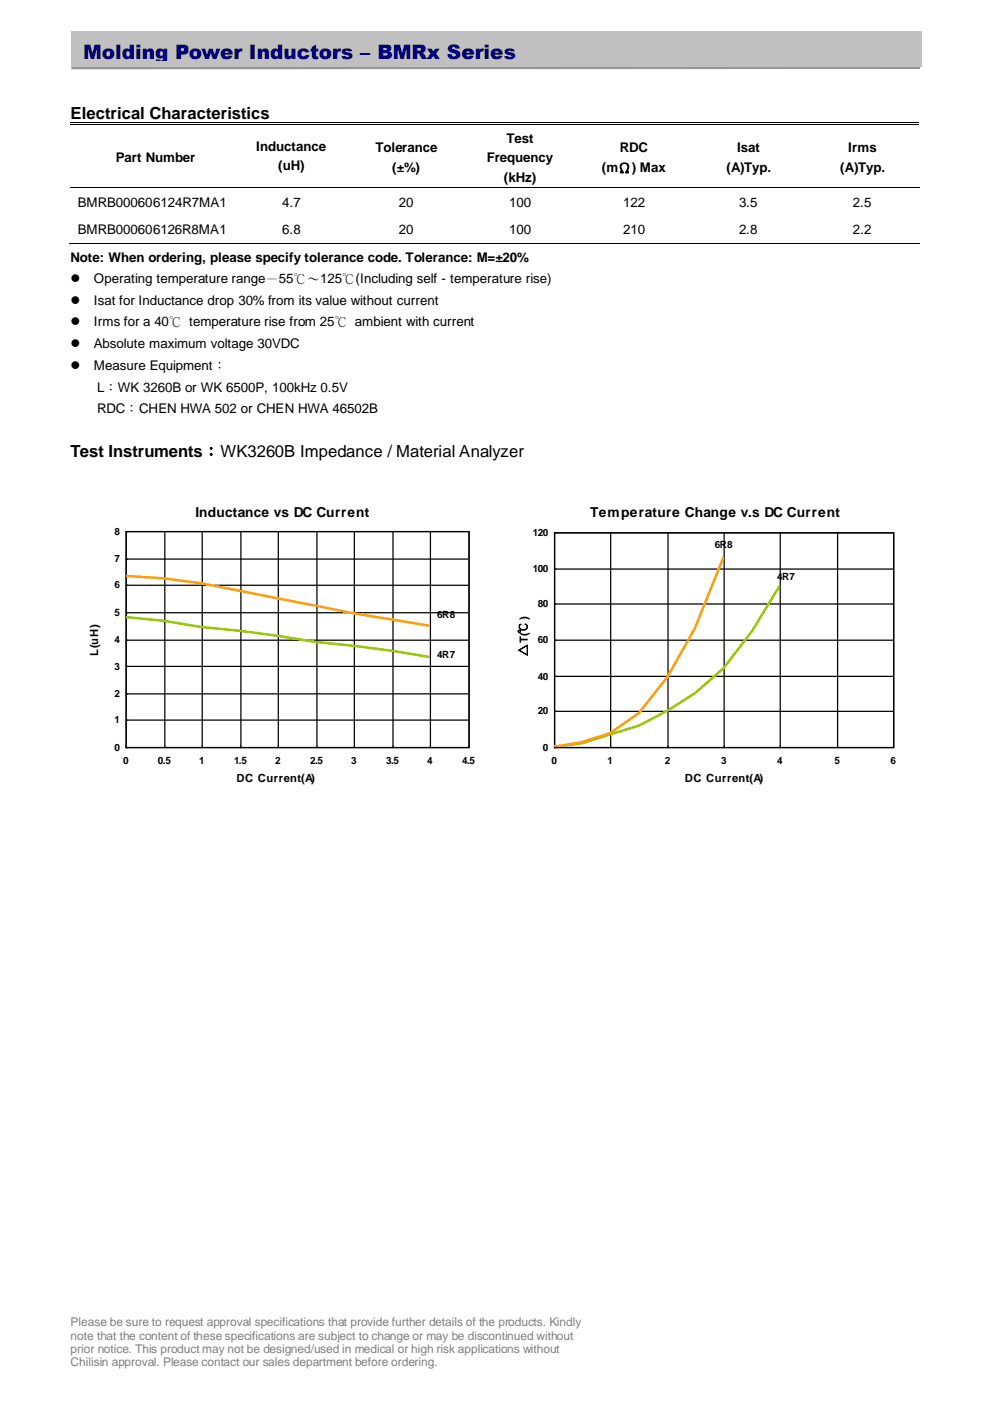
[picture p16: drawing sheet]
<svg xmlns="http://www.w3.org/2000/svg" width="210mm" height="297mm" viewBox="0 0 210 297" stroke-linecap="round" stroke-linejoin="round" font-family="sans-serif">
<defs><g id="words">
<text font-size="4.2" fill="#000080" x="17.6" y="12.6">Molding Power Inductors – BMRx Series</text>
<g font-size="3.5">
<text x="15" y="25.3">Electrical Characteristics</text>
<text x="15" y="97">Test Instruments：WK3260B Impedance / Material Analyzer</text>
</g>
<g font-size="2.9">
<text x="41.4" y="109.7">Inductance vs DC Current</text>
<text x="125.2" y="109.7">Temperature Change v.s DC Current</text>
</g>
<g font-size="2.8">
<text x="24.6" y="34.4">Part Number</text>
<text x="54.4" y="32">Inductance</text>
<text x="79.6" y="32.3">Tolerance</text>
<text x="103.2" y="34.4">Frequency</text>
<text x="107.5" y="30.2">Test</text>
<text x="131.5" y="32.3">RDC</text>
<text x="156.3" y="32.3">Isat</text>
<text x="179.9" y="32.3">Irms</text>
<text x="59" y="36">(uH)</text>
<text x="83.2" y="36.6">(±%)</text>
<text x="106.9" y="38.7">(kHz)</text>
<text x="127.7" y="36.6">(mΩ) Max</text>
<text x="154.1" y="36.6">(A)Typ.</text>
<text x="178.2" y="36.6">(A)Typ.</text>
<text x="16.5" y="43.9">BMRB000606124R7MA1</text>
<text x="59.9" y="43.9">4.7</text>
<text x="84.6" y="43.9">20</text>
<text x="108" y="43.9">100</text>
<text x="132.2" y="43.9">122</text>
<text x="156.7" y="43.9">3.5</text>
<text x="180.9" y="43.9">2.5</text>
<text x="16.5" y="49.7">BMRB000606126R8MA1</text>
<text x="59.9" y="49.7">6.8</text>
<text x="84.6" y="49.7">20</text>
<text x="108" y="49.7">100</text>
<text x="132.2" y="49.7">210</text>
<text x="156.7" y="49.7">2.8</text>
<text x="180.9" y="49.7">2.2</text>
<text x="15" y="55.5">Note: When ordering, please specify tolerance code. Tolerance: M=±20%</text>
<text x="15" y="60">⚫</text>
<text x="15" y="64.7">⚫</text>
<text x="19.9" y="60">Operating temperature range－55℃～125℃(Including self - temperature rise)</text>
<text x="19.9" y="64.7">Isat for Inductance drop 30% from its value without current</text>
<text x="15" y="69.2">⚫</text>
<text x="19.9" y="69.2">Irms for a 40℃ temperature rise from 25℃ ambient with current</text>
<text x="15" y="73.8">⚫</text>
<text x="19.9" y="73.8">Absolute maximum voltage 30VDC</text>
<text x="15" y="78.4">⚫</text>
<text x="19.9" y="78.4">Measure Equipment：</text>
<text x="20.6" y="83">L：WK 3260B or WK 6500P, 100kHz 0.5V</text>
<text x="20.6" y="87.5">RDC：CHEN HWA 502 or CHEN HWA 46502B</text>
</g>
<g font-size="2.5" fill="#7f7f7f">
<text x="15" y="281.1">Please be sure to request approval specifications that provide further details of the products. Kindly</text>
<text x="15" y="284">note that the content of these specifications are subject to change or may be discontinued without</text>
<text x="15" y="286.9">prior notice. This product may not be designed/used in medical or high risk applications without</text>
<text x="15" y="289.7">Chilisin approval. Please contact our sales department before ordering.</text>
</g>
<g font-size="2.4">
<text x="20.8" y="139" transform="rotate(-90 20.8 139)">L(uH)</text>
<text x="111.7" y="139" transform="rotate(-90 111.7 139)">△T(℃ )</text>
<text x="50.2" y="165.8">DC Current(A)</text>
<text x="145.3" y="165.8">DC Current(A)</text>
</g>
<g font-size="2.1">
<text x="24.3" y="113.4">8</text>
<text x="113" y="113.6">120</text>
<text x="24.3" y="119.2">7</text>
<text x="151.6" y="116.3">6R8</text>
<text x="24.3" y="124.8">6</text>
<text x="113" y="121.3">100</text>
<text x="164.8" y="122.9">4R7</text>
<text x="24.3" y="130.6">5</text>
<text x="92.7" y="131.1">6R8</text>
<text x="114" y="128.7">80</text>
<text x="24.3" y="136.4">4</text>
<text x="114" y="136.4">60</text>
<text x="24.3" y="142">3</text>
<text x="92.7" y="139.6">4R7</text>
<text x="24.3" y="147.8">2</text>
<text x="114" y="144.1">40</text>
<text x="24.3" y="153.3">1</text>
<text x="114" y="151.5">20</text>
<text x="24.3" y="159.2">0</text>
<text x="115.1" y="159.2">0</text>
<text x="26.1" y="162.1">0</text>
<text x="33.5" y="162.1">0.5</text>
<text x="42.2" y="162.1">1</text>
<text x="49.6" y="162.1">1.5</text>
<text x="58.4" y="162.1">2</text>
<text x="65.8" y="162.1">2.5</text>
<text x="74.5" y="162.1">3</text>
<text x="81.9" y="162.1">3.5</text>
<text x="90.6" y="162.1">4</text>
<text x="98" y="162.1">4.5</text>
<text x="117" y="162.1">0</text>
<text x="128.9" y="162.1">1</text>
<text x="141" y="162.1">2</text>
<text x="152.9" y="162.1">3</text>
<text x="164.8" y="162.1">4</text>
<text x="177" y="162.1">5</text>
<text x="188.9" y="162.1">6</text>
</g>
</g></defs>
<path d="M195.1 14.1l-180 .1" fill="none" stroke="#969696" stroke-width="1.1" stroke-linecap="butt"/>
<path d="M15.1 6.6h180.4v7.5h-180.4z" fill-rule="evenodd" fill="#c0c0c0"/>
<g fill="none" stroke="#000" stroke-width=".21">
<path d="M15 26h34.8M15 26.3h34.8M15 39.7h34.8M50 39.7h24M50.3 26h23.7M50.3 26.3h23.7M74.1 39.7h24.2M74.4 26h23.9M74.4 26.3h23.9M98.4 39.7h24M98.7 26h23.7M98.7 26.3h23.7"/>
<path d="M122.6 39.7h24M122.8 26h23.8M122.8 26.3h23.8M146.7 39.7h24.2M147 26h23.9M147 26.3h23.9M171 39.7h24M171.3 26h23.7M171.3 26.3h23.7M14.8 51.6h180.2"/>
</g>
<g fill="#000">
<path d="M49.8 26h.5v.1h-.5z" fill-rule="evenodd"/>
<path d="M49.8 26.3h.5v.1h-.5z" fill-rule="evenodd"/>
<path d="M49.8 39.7l.2 .1z" fill-rule="evenodd"/>
<path d="M74 26h.4v.1h-.4z" fill-rule="evenodd"/>
<path d="M74 26.3h.4v.1h-.4z" fill-rule="evenodd"/>
<path d="M74 39.7l.1 .1z" fill-rule="evenodd"/>
<path d="M98.3 26h.4v.1h-.4z" fill-rule="evenodd"/>
<path d="M98.3 26.3h.4v.1h-.4z" fill-rule="evenodd"/>
<path d="M98.3 39.7l.1 .1z" fill-rule="evenodd"/>
<path d="M122.4 26h.4v.1h-.4z" fill-rule="evenodd"/>
<path d="M122.4 26.3h.4v.1h-.4z" fill-rule="evenodd"/>
<path d="M122.4 39.7l.2 .1z" fill-rule="evenodd"/>
<path d="M146.6 26h.4v.1h-.4z" fill-rule="evenodd"/>
<path d="M146.6 26.3h.4v.1h-.4z" fill-rule="evenodd"/>
<path d="M146.6 39.7l.1 .1z" fill-rule="evenodd"/>
<path d="M170.9 26h.4v.1h-.4z" fill-rule="evenodd"/>
<path d="M170.9 26.3h.4v.1h-.4z" fill-rule="evenodd"/>
<path d="M170.9 39.7l.1 .1z" fill-rule="evenodd"/>
<path d="M49.7 51.5l.1 .2z" fill-rule="evenodd"/>
<path d="M73.9 51.5l.1 .2z" fill-rule="evenodd"/>
<path d="M98.1 51.5l.2 .2z" fill-rule="evenodd"/>
<path d="M122.3 51.5l.1 .2z" fill-rule="evenodd"/>
<path d="M146.4 51.5l.2 .2z" fill-rule="evenodd"/>
<path d="M170.7 51.5l.2 .2z" fill-rule="evenodd"/>
</g>
<g fill="#fff">
<path d="M17.9 106h83.6v61.4h-83.6z" fill-rule="evenodd"/>
<path d="M26.6 112.6h72.7v45.8h-72.7z" fill-rule="evenodd"/>
</g>
<g fill="none" stroke="#000" stroke-width=".26">
<path d="M26.8 118.5h72.4M35 112.7v45.8M42.9 112.7v45.8M51.1 112.7v45.8M59 112.7v45.8M67.2 112.7v45.8M75.2 112.7v45.8M83.4 112.7v45.8M91.3 112.7v45.8M99.2 112.7h-72.4v45.8h72.7v-45.8M26.8 124.1h72.4M26.8 129.9h72.4"/>
<path d="M26.8 135.7h72.4M26.8 141.3h72.4M26.8 147.1h72.4M26.8 152.7h72.4"/>
</g>
<path d="M26.6 130.8l8.2 .8 8 1.3 8.2 .8 7.9 1.1 8.2 1.3 7.9 .8 8.2 1.1 8 1.3" fill="none" stroke="#9c0" stroke-width=".53"/>
<path d="M26.6 122.1l8.2 .5 8 1.1 16.1 3.2a513.4 513.4 0 0 0 32.3 5.8" fill="none" stroke="#f90" stroke-width=".53"/>
<g fill="#fff">
<path d="M108.5 106h83.6v61.4h-83.6z" fill-rule="evenodd"/>
<path d="M117.5 112.8h71.9v45.6h-71.9z" fill-rule="evenodd"/>
</g>
<path d="M129.5 113v45.5M141.7 113v45.5M153.6 113v45.5M165.5 113v45.5M177.6 113v45.5M189.3 113h-71.7v45.5h71.9v-45.5M117.6 120.6h71.7M117.6 128.1h71.7M117.6 135.7h71.7M117.6 143.4h71.7M117.6 150.8h71.7" fill="none" stroke="#000" stroke-width=".26"/>
<path d="M165.4 124.2l-5.9 9.5-6 8-6.1 5.3-5.8 3.7-6.1 3.2-11.9 3.7-6.1 .8" fill="none" stroke="#9c0" stroke-width=".53"/>
<path d="M153.5 118.1l-6.1 15.1-5.8 10.3-6.1 7.7-6.1 4.3-5.8 1.8-6.1 1.1" fill="none" stroke="#f90" stroke-width=".53"/>
<use href="#words"/>
</svg>
